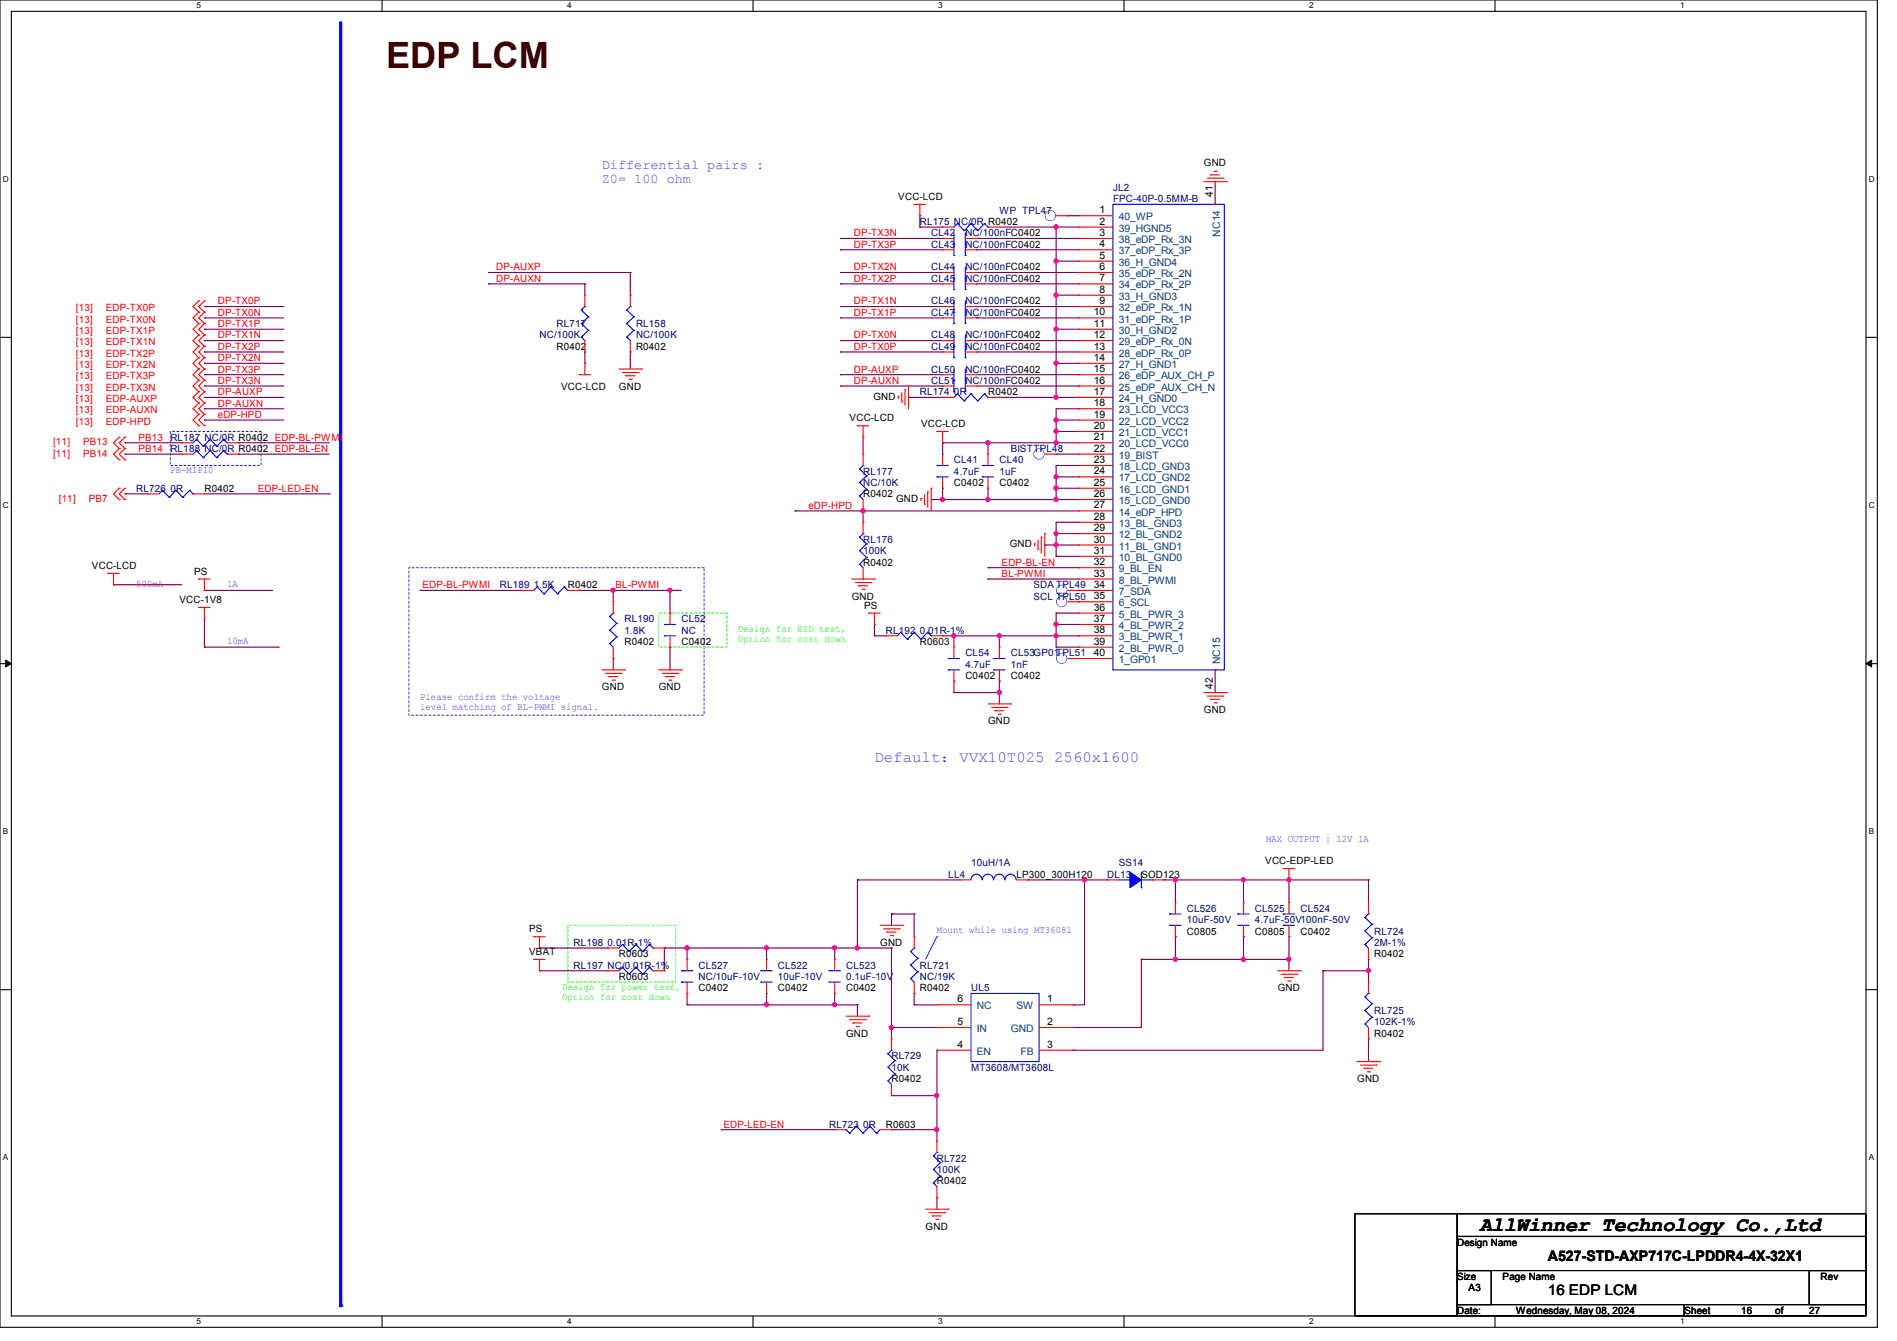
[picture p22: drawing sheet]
<svg xmlns="http://www.w3.org/2000/svg" width="297mm" height="210mm" viewBox="0 0 297 210" stroke-linecap="round" stroke-linejoin="round" font-family="sans-serif">
<defs><g id="words">
<text font-size="5.7" fill="#400000" x="60.4" y="10.6">EDP LCM</text>
<text font-size="3.2" x="231.7" y="192.7">AllWinner Technology Co.,Ltd</text>
<text font-size="2.5" fill="#8000ff" x="136.9" y="119.3">Default：VVX10T025 2560x1600</text>
<g font-size="2.3">
<text x="242.3" y="197.5">A527-STD-AXP717C-LPDDR4-4X-32X1</text>
<text x="242.3" y="202.8">16 EDP LCM</text>
</g>
<g font-size="2.1" fill="#8000ff">
<text x="94.2" y="26.5">Differential pairs :</text>
<text x="94.2" y="28.7">Z0= 100 ohm</text>
</g>
<g font-size="1.6" fill="#000080">
<text x="174.3" y="29.9">JL2</text>
<text x="144" y="35.2">RL175 NC/0R R0402</text>
<text x="156.5" y="33.4">WP TPL47</text>
<text x="174.3" y="31.7">FPC-40P-0.5MM-B</text>
<text x="145.8" y="37">CL42</text>
<text x="145.8" y="38.8">CL43</text>
<text x="151.1" y="37">NC/100nFC0402</text>
<text x="151.1" y="38.8">NC/100nFC0402</text>
<text x="145.8" y="42.3">CL44</text>
<text x="145.8" y="47.7">CL46</text>
<text x="145.8" y="44.1">CL45</text>
<text x="151.1" y="42.3">NC/100nFC0402</text>
<text x="151.1" y="47.7">NC/100nFC0402</text>
<text x="151.1" y="44.1">NC/100nFC0402</text>
<text x="84.5" y="53">NC/100K</text>
<text x="87.1" y="51.2">RL717</text>
<text x="99.6" y="51.2">RL158</text>
<text x="99.6" y="53">NC/100K</text>
<text x="145.8" y="53">CL48</text>
<text x="145.8" y="49.4">CL47</text>
<text x="151.1" y="53">NC/100nFC0402</text>
<text x="151.1" y="49.4">NC/100nFC0402</text>
<text x="145.8" y="54.8">CL49</text>
<text x="145.8" y="58.3">CL50</text>
<text x="151.1" y="54.8">NC/100nFC0402</text>
<text x="151.1" y="58.3">NC/100nFC0402</text>
<text x="144" y="61.9">RL174</text>
<text x="145.8" y="60.1">CL51</text>
<text x="149.4" y="61.9">0R</text>
<text x="151.1" y="60.1">NC/100nFC0402</text>
<text x="26.7" y="69">RL187 NC/0R R0402 EDP-BL-PWMI</text>
<text x="26.7" y="70.8">RL188 NC/0R R0402 EDP-BL-EN</text>
<text x="158.3" y="70.8">BISTTPL48</text>
<text x="21.3" y="77">RL726</text>
<text x="26.7" y="77">0R</text>
<text x="135.1" y="74.3">RL177</text>
<text x="135.1" y="76.1">NC/10K</text>
<text x="149.4" y="72.6">CL41</text>
<text x="149.4" y="74.3">4.7uF</text>
<text x="156.5" y="72.6">CL40</text>
<text x="156.5" y="74.3">1uF</text>
<text x="135.1" y="85">RL176</text>
<text x="135.1" y="86.8">100K</text>
<text x="78.2" y="92.1">RL189</text>
<text x="83.6" y="92.1">1.5K</text>
<text x="161.8" y="93.9">SCL TPL50</text>
<text x="161.8" y="92.1">SDA TPL49</text>
<text x="97.8" y="97.5">RL190</text>
<text x="97.8" y="99.2">1.8K</text>
<text x="106.7" y="97.5">CL52</text>
<text x="106.7" y="99.2">NC</text>
<text x="138.7" y="99.2">RL192</text>
<text x="144" y="99.2">0.01R-1%</text>
<text x="151.1" y="102.8">CL54</text>
<text x="151.1" y="104.6">4.7uF</text>
<text x="158.3" y="102.8">CL53GP01TPL51</text>
<text x="158.3" y="104.6">1nF</text>
<text x="148.5" y="137.5">LL4</text>
<text x="152" y="135.7">10uH/1A</text>
<text x="173.4" y="137.5">DL13</text>
<text x="175.1" y="135.7">SS14</text>
<text x="185.8" y="142.8">CL526</text>
<text x="196.5" y="142.8">CL525</text>
<text x="203.6" y="142.8">CL524</text>
<text x="89.8" y="148.1">RL198</text>
<text x="95.1" y="148.1">0.01R-1%</text>
<text x="185.8" y="144.6">10uF-50V</text>
<text x="196.5" y="144.6">4.7uF-50V100nF-50V</text>
<text x="215.2" y="146.3">RL724</text>
<text x="215.2" y="148.1">2M-1%</text>
<text x="89.8" y="151.7">RL197 NC/0.01R-1%</text>
<text x="109.4" y="151.7">CL527</text>
<text x="109.4" y="153.5">NC/10uF-10V</text>
<text x="121.8" y="151.7">CL522</text>
<text x="121.8" y="153.5">10uF-10V</text>
<text x="132.5" y="151.7">CL523</text>
<text x="132.5" y="153.5">0.1uF-10V</text>
<text x="144" y="151.7">RL721</text>
<text x="144" y="153.5">NC/19K</text>
<text x="152" y="155.2">UL5</text>
<text x="215.2" y="158.8">RL725</text>
<text x="215.2" y="160.6">102K-1%</text>
<text x="139.6" y="165.9">RL729</text>
<text x="139.6" y="167.7">10K</text>
<text x="152" y="167.7">MT3608/MT3608L</text>
<text x="129.8" y="176.6">RL723</text>
<text x="135.1" y="176.6">0R</text>
<text x="146.7" y="181.9">RL722</text>
<text x="146.7" y="183.7">100K</text>
</g>
<g font-size="1.6">
<text x="188.5" y="26">GND</text>
<text x="140.6" y="31.3">VCC-LCD</text>
<text x="172.1" y="35.2">2</text>
<text x="172.1" y="33.4">1</text>
<text x="189.9" y="30.8" transform="rotate(-90 189.9 30.8)">41</text>
<text x="172.1" y="40.5">5</text>
<text x="172.1" y="38.7">4</text>
<text x="172.1" y="37">3</text>
<text x="172.1" y="47.6">9</text>
<text x="172.1" y="45.8">8</text>
<text x="172.1" y="44.1">7</text>
<text x="172.1" y="42.3">6</text>
<text x="171.3" y="53">12</text>
<text x="171.3" y="51.2">11</text>
<text x="171.3" y="49.4">10</text>
<text x="87.1" y="54.8">R0402</text>
<text x="99.6" y="54.8">R0402</text>
<text x="171.3" y="58.3">15</text>
<text x="171.3" y="56.5">14</text>
<text x="171.3" y="54.7">13</text>
<text x="87.8" y="61">VCC-LCD</text>
<text x="96.9" y="61">GND</text>
<text x="133" y="66">VCC-LCD</text>
<text x="136.7" y="62.6">GND</text>
<text x="154.7" y="61.9">R0402</text>
<text x="171.3" y="65.4">19</text>
<text x="171.3" y="63.6">18</text>
<text x="171.3" y="61.8">17</text>
<text x="171.3" y="60.1">16</text>
<text x="144.2" y="66.9">VCC-LCD</text>
<text x="171.3" y="70.7">22</text>
<text x="171.3" y="69">21</text>
<text x="171.3" y="67.2">20</text>
<text x="32" y="77">R0402</text>
<text x="135.1" y="77.9">R0402</text>
<text x="149.4" y="76.1">C0402</text>
<text x="156.5" y="76.1">C0402</text>
<text x="171.3" y="77.9">26</text>
<text x="171.3" y="76.1">25</text>
<text x="171.3" y="74.3">24</text>
<text x="171.3" y="72.5">23</text>
<text x="140.3" y="78.6">GND</text>
<text x="171.3" y="83.2">29</text>
<text x="171.3" y="81.4">28</text>
<text x="171.3" y="79.6">27</text>
<text x="14.4" y="89.1">VCC-LCD</text>
<text x="135.1" y="88.6">R0402</text>
<text x="158.1" y="85.7">GND</text>
<text x="171.3" y="88.5">32</text>
<text x="171.3" y="86.7">31</text>
<text x="171.3" y="85">30</text>
<text x="28.1" y="94.4">VCC-1V8</text>
<text x="30.4" y="90">PS</text>
<text x="88.9" y="92.1">R0402</text>
<text x="133.4" y="93.9">GND</text>
<text x="135.3" y="95.3">PS</text>
<text x="171.3" y="95.6">36</text>
<text x="171.3" y="93.9">35</text>
<text x="171.3" y="92.1">34</text>
<text x="171.3" y="90.3">33</text>
<text x="97.8" y="101">R0402</text>
<text x="106.7" y="101">C0402</text>
<text x="144" y="101">R0603</text>
<text x="171.3" y="101">39</text>
<text x="171.3" y="99.2">38</text>
<text x="171.3" y="97.4">37</text>
<text x="151.1" y="106.3">C0402</text>
<text x="158.3" y="106.3">C0402</text>
<text x="171.3" y="102.7">40</text>
<text x="189.9" y="107.9" transform="rotate(-90 189.9 107.9)">42</text>
<text x="94.2" y="108.1">GND</text>
<text x="103.1" y="108.1">GND</text>
<text x="154.7" y="113.5">GND</text>
<text x="188.5" y="111.7">GND</text>
<text x="159.1" y="137.5">LP300_300H120</text>
<text x="178.7" y="137.5">SOD123</text>
<text x="198.1" y="135.3">VCC-EDP-LED</text>
<text x="82.9" y="146">PS</text>
<text x="82.9" y="149.6">VBAT</text>
<text x="96.9" y="149.9">R0603</text>
<text x="137.8" y="148.1">GND</text>
<text x="185.8" y="146.3">C0805</text>
<text x="196.5" y="146.3">C0805</text>
<text x="203.6" y="146.3">C0402</text>
<text x="215.2" y="149.9">R0402</text>
<text x="96.9" y="153.5">R0603</text>
<text x="109.4" y="155.2">C0402</text>
<text x="121.8" y="155.2">C0402</text>
<text x="132.5" y="155.2">C0402</text>
<text x="144" y="155.2">R0402</text>
<text x="200" y="155.2">GND</text>
<text x="149.9" y="160.5">5</text>
<text x="149.9" y="157">6</text>
<text x="163.9" y="157">1</text>
<text x="163.9" y="160.5">2</text>
<text x="132.5" y="162.3">GND</text>
<text x="149.9" y="164.1">4</text>
<text x="163.9" y="164.1">3</text>
<text x="215.2" y="162.3">R0402</text>
<text x="139.6" y="169.5">R0402</text>
<text x="212.5" y="169.5">GND</text>
<text x="138.7" y="176.6">R0603</text>
<text x="146.7" y="185.5">R0402</text>
<text x="144.9" y="192.6">GND</text>
<text x="228.1" y="195.1">Design Name</text>
<text x="228.1" y="200.4">Size</text>
<text x="229.9" y="202.2">A3</text>
<text x="235.3" y="200.4">Page Name</text>
<text x="285" y="200.4">Rev</text>
<text x="228.1" y="205.7">Date:</text>
<text x="237.4" y="205.7">Wednesday, May 08, 2024</text>
<text x="263.7" y="205.7">Sheet</text>
<text x="272.6" y="205.7">16</text>
<text x="277.9" y="205.7">of</text>
<text x="283.3" y="205.7">27</text>
</g>
<g font-size="1.6" fill="#004080">
<text x="175.1" y="34.5">40_WP</text>
<text x="175.1" y="41.6">36_H_GND4</text>
<text x="175.1" y="39.8">37_eDP_Rx_3P</text>
<text x="175.1" y="38.1">38_eDP_Rx_3N</text>
<text x="175.1" y="36.3">39_HGND5</text>
<text x="191" y="37" transform="rotate(-90 191 37)">NC14</text>
<text x="175.1" y="46.9">33_H_GND3</text>
<text x="175.1" y="45.2">34_eDP_Rx_2P</text>
<text x="175.1" y="43.4">35_eDP_Rx_2N</text>
<text x="175.1" y="52.3">30_H_GND2</text>
<text x="175.1" y="50.5">31_eDP_Rx_1P</text>
<text x="175.1" y="48.7">32_eDP_Rx_1N</text>
<text x="175.1" y="59.4">26_eDP_AUX_CH_P</text>
<text x="175.1" y="57.6">27_H_GND1</text>
<text x="175.1" y="55.8">28_eDP_Rx_0P</text>
<text x="175.1" y="54.1">29_eDP_Rx_0N</text>
<text x="175.1" y="64.7">23_LCD_VCC3</text>
<text x="175.1" y="63">24_H_GND0</text>
<text x="175.1" y="61.2">25_eDP_AUX_CH_N</text>
<text x="175.1" y="71.8">19_BIST</text>
<text x="175.1" y="70.1">20_LCD_VCC0</text>
<text x="175.1" y="68.3">21_LCD_VCC1</text>
<text x="175.1" y="66.5">22_LCD_VCC2</text>
<text x="175.1" y="77.2">16_LCD_GND1</text>
<text x="175.1" y="75.4">17_LCD_GND2</text>
<text x="175.1" y="73.6">18_LCD_GND3</text>
<text x="175.1" y="82.5">13_BL_GND3</text>
<text x="175.1" y="80.7">14_eDP_HPD</text>
<text x="175.1" y="79">15_LCD_GND0</text>
<text x="175.1" y="89.6">9_BL_EN</text>
<text x="175.1" y="87.8">10_BL_GND0</text>
<text x="175.1" y="86.1">11_BL_GND1</text>
<text x="175.1" y="84.3">12_BL_GND2</text>
<text x="175.1" y="95">6_SCL</text>
<text x="175.1" y="93.2">7_SDA</text>
<text x="175.1" y="91.4">8_BL_PWMI</text>
<text x="175.1" y="100.3">3_BL_PWR_1</text>
<text x="175.1" y="98.5">4_BL_PWR_2</text>
<text x="175.1" y="96.7">5_BL_PWR_3</text>
<text x="175.1" y="103.8">1_GP01</text>
<text x="175.1" y="102.1">2_BL_PWR_0</text>
<text x="191" y="104" transform="rotate(-90 191 104)">NC15</text>
<text x="152.9" y="161.6">IN</text>
<text x="152.9" y="158.1">NC</text>
<text x="158.3" y="161.6">GND</text>
<text x="159.1" y="158.1">SW</text>
<text x="152.9" y="165.2">EN</text>
<text x="159.8" y="165.2">FB</text>
</g>
<g font-size="1.6" fill="#f00">
<text x="133.7" y="38.8">DP-TX3P</text>
<text x="133.7" y="37">DP-TX3N</text>
<text x="34.1" y="47.7">DP-TX0P</text>
<text x="77.7" y="44.1">DP-AUXN</text>
<text x="77.7" y="42.3">DP-AUXP</text>
<text x="133.7" y="47.7">DP-TX1N</text>
<text x="133.7" y="42.3">DP-TX2N</text>
<text x="133.7" y="44.1">DP-TX2P</text>
<text x="11.9" y="48.7">[13]</text>
<text x="11.9" y="50.5">[13]</text>
<text x="11.9" y="52.3">[13]</text>
<text x="16.6" y="48.7">EDP-TX0P</text>
<text x="16.6" y="50.5">EDP-TX0N</text>
<text x="16.6" y="52.3">EDP-TX1P</text>
<text x="34.1" y="53">DP-TX1N</text>
<text x="34.1" y="51.2">DP-TX1P</text>
<text x="34.1" y="49.4">DP-TX0N</text>
<text x="133.7" y="53">DP-TX0N</text>
<text x="133.7" y="49.4">DP-TX1P</text>
<text x="11.9" y="54.1">[13]</text>
<text x="11.9" y="55.8">[13]</text>
<text x="11.9" y="57.6">[13]</text>
<text x="11.9" y="59.4">[13]</text>
<text x="16.6" y="54.1">EDP-TX1N</text>
<text x="16.6" y="55.8">EDP-TX2P</text>
<text x="16.6" y="57.6">EDP-TX2N</text>
<text x="16.6" y="59.4">EDP-TX3P</text>
<text x="34.1" y="56.6">DP-TX2N</text>
<text x="34.1" y="54.8">DP-TX2P</text>
<text x="34.1" y="58.3">DP-TX3P</text>
<text x="133.7" y="54.8">DP-TX0P</text>
<text x="133.7" y="58.3">DP-AUXP</text>
<text x="11.9" y="61.2">[13]</text>
<text x="11.9" y="62.9">[13]</text>
<text x="11.9" y="64.7">[13]</text>
<text x="16.6" y="61.2">EDP-TX3N</text>
<text x="16.6" y="62.9">EDP-AUXP</text>
<text x="16.6" y="64.7">EDP-AUXN</text>
<text x="34.1" y="61.9">DP-AUXP</text>
<text x="34.1" y="60.1">DP-TX3N</text>
<text x="34.1" y="65.4">eDP-HPD</text>
<text x="34.1" y="63.7">DP-AUXN</text>
<text x="133.7" y="60.1">DP-AUXN</text>
<text x="8.3" y="69.7">[11]</text>
<text x="8.3" y="71.5">[11]</text>
<text x="11.9" y="66.5">[13]</text>
<text x="13" y="69.7">PB13</text>
<text x="13" y="71.5">PB14</text>
<text x="16.6" y="66.5">EDP-HPD</text>
<text x="21.7" y="69">PB13</text>
<text x="21.7" y="70.8">PB14</text>
<text x="40.3" y="77">EDP-LED-EN</text>
<text x="9.2" y="78.6">[11]</text>
<text x="13.9" y="78.6">PB7</text>
<text x="126.6" y="79.7">eDP-HPD</text>
<text x="156.8" y="88.6">EDP-BL-EN</text>
<text x="66.1" y="92.1">EDP-BL-PWMI</text>
<text x="96.4" y="92.1">BL-PWMI</text>
<text x="156.8" y="90.3">BL-PWMI</text>
<text x="113.2" y="176.6">EDP-LED-EN</text>
</g>
<g font-size="1.6" fill="#8000ff">
<text x="26.7" y="74.1">PB-MIPI0</text>
<text x="21.3" y="91.9">500mA</text>
<text x="35.6" y="91.9">1A</text>
<text x="35.6" y="100.8">10mA</text>
<text x="65.8" y="109.7">Please confirm the voltage</text>
<text x="65.8" y="111.3">level matching of BL-PWMI signal.</text>
<text x="198.2" y="131.9">MAX OUTPUT : 12V 1A</text>
<text x="146.7" y="146.1">Mount while using MT3608l</text>
</g>
<g font-size="1.6" fill="#0f0">
<text x="115.6" y="99">Design for ESD test,</text>
<text x="115.6" y="100.6">Option for cost down</text>
<text x="88" y="155">Design for power test,</text>
<text x="88" y="156.6">Option for cost down</text>
</g>
<g font-size="1.3">
<text x="30.8" y="1.3">5</text>
<text x="88.8" y="1.3">4</text>
<text x="146.9" y="1.3">3</text>
<text x="205" y="1.3">2</text>
<text x="263.1" y="1.3">1</text>
<text x=".5" y="28.4">D</text>
<text x="292.6" y="28.4">D</text>
<text x=".5" y="79.5">C</text>
<text x="292.6" y="79.5">C</text>
<text x=".5" y="130.6">B</text>
<text x="292.6" y="130.6">B</text>
<text x=".5" y="181.7">A</text>
<text x="292.6" y="181.7">A</text>
<text x="30.8" y="207.4">5</text>
<text x="88.8" y="207.4">4</text>
<text x="146.9" y="207.4">3</text>
<text x="205" y="207.4">2</text>
<text x="263.1" y="207.4">1</text>
</g>
</g></defs>
<path d="M0 0h293.9v207.9h-293.9zM1.8 1.8h290.3v204.3h-290.3z" fill="none" stroke="#000" stroke-width=".17"/>
<g fill="#fff">
<path d="M30.8 .2h.7v1.4h-.7z"/>
<path d="M30.8 206.2h.7v1.4h-.7z"/>
</g>
<path d="M59.8 0v1.8M59.8 206.1v1.8" fill="none" stroke="#000" stroke-width=".17"/>
<g fill="#fff">
<path d="M88.8 .2h.7v1.4h-.7z"/>
<path d="M88.8 206.2h.7v1.4h-.7z"/>
</g>
<path d="M117.9 0v1.8M117.9 206.1v1.8" fill="none" stroke="#000" stroke-width=".17"/>
<g fill="#fff">
<path d="M146.9 .2h.7v1.4h-.7z"/>
<path d="M146.9 206.2h.7v1.4h-.7z"/>
</g>
<path d="M176 0v1.8M176 206.1v1.8" fill="none" stroke="#000" stroke-width=".17"/>
<g fill="#fff">
<path d="M205 .2h.7v1.4h-.7z"/>
<path d="M205 206.2h.7v1.4h-.7z"/>
</g>
<path d="M234.1 0v1.8M234.1 206.1v1.8" fill="none" stroke="#000" stroke-width=".17"/>
<g fill="#fff">
<path d="M263.1 .2h.6v1.4h-.6z"/>
<path d="M263.1 206.2h.6v1.4h-.6z"/>
<path d="M.5 27.3h.9v1.4h-.9z"/>
<path d="M292.6 27.3h.9v1.4h-.9z"/>
<path d="M.5 78.4h.9v1.4h-.9z"/>
<path d="M292.6 78.4h.9v1.4h-.9z"/>
</g>
<path d="M0 52.8h1.8M292.1 52.8h1.8" fill="none" stroke="#000" stroke-width=".17"/>
<g fill="#fff">
<path d="M.5 129.5h.8v1.4h-.8z"/>
<path d="M292.6 129.5h.8v1.4h-.8z"/>
</g>
<path d="M0 103.9h1.8M292.1 103.9h1.8" fill="none" stroke="#000" stroke-width=".17"/>
<path d="M.9 103.4l.9 .5-.9 .5zM292.1 103.9l.9-.5v1z" fill="#000" stroke="#000" stroke-width=".16"/>
<g fill="#fff">
<path d="M.5 180.5h.8v1.4h-.8z"/>
<path d="M292.6 180.5h.8v1.4h-.8z"/>
</g>
<path d="M0 155h1.8M292.1 155h1.8" fill="none" stroke="#000" stroke-width=".17"/>
<path d="M53.3 3.6v200.9" fill="none" stroke="#00f" stroke-width=".51"/>
<circle cx="53.3" cy="204.5" r=".25" fill="#00f"/>
<path d="M26.7 67.6h14.2v5.3h-14.2zM64 88.9h46.2v23.1h-46.2z" fill="none" stroke="#8000ff" stroke-width=".17" stroke-dasharray=".3 .3"/>
<path d="M103.1 96h10.7v5.3h-10.7zM88.9 144.9h16.9v8.9h-16.9z" fill="none" stroke="#0f0" stroke-width=".17" stroke-dasharray=".3 .3"/>
<path d="M146.7 146.7h.1M146.7 146.7l-1.8 3.5" fill="none" stroke="#8000ff" stroke-width=".17"/>
<g fill="none" stroke="#800040" stroke-width=".17">
<path d="M131.6 39.1h.1M131.6 37.3h.1M131.6 39.1h16M131.6 37.3h16M144 35.6h.1M144 33.8h.1M144 35.6h3.6M144 33.8v1.8M152.9 39.1h.1M152.9 39.1h16M152.9 37.3h16M156.5 35.6h12.4"/>
<path d="M165.4 35.6h.1M165.4 35.6v26.6M167.1 33.8h.1M167.1 33.8h1.8M168.9 37.3h.1M190.2 32h.1M190.2 28.4v3.6M32 48h.1M32 53.3h.1M32 51.6h.1M32 49.8h.1M32 56.9h.1"/>
<path d="M32 55.1h.1M32 58.7h.1M32 48h12.4M32 53.3h12.4M32 51.6h12.4M32 49.8h12.4M32 56.9h12.4M32 55.1h12.4M32 58.7h12.4M76.5 44.4h.1M76.5 42.7h.1M76.5 42.7h22.2"/>
<path d="M76.5 44.4h15.1M91.6 55.1h.1M91.6 44.4h.1M91.6 44.4v1.8M91.6 55.1v1.8M98.7 42.7h.1M98.7 55.1h.1M98.7 42.7v3.5M98.7 55.1v2.7M131.6 55.1h.1M131.6 53.3h.1M131.6 49.8h.1"/>
<path d="M131.6 48h.1M131.6 42.7h.1M131.6 44.4h.1M131.6 58.7h.1M131.6 48h16M131.6 53.3h16M131.6 49.8h16M131.6 55.1h16M131.6 58.7h16M131.6 42.7h16M131.6 44.4h16M152.9 42.7h.1"/>
<path d="M152.9 44.4h.1M152.9 48h.1M152.9 49.8h.1M152.9 53.3h.1M152.9 55.1h.1M152.9 48h16M152.9 53.3h16M152.9 49.8h16M152.9 55.1h16M152.9 58.7h16M152.9 42.7h16M152.9 44.4h16"/>
<path d="M165.4 56.9h.1M165.4 51.6h.1M165.4 46.2h.1M165.4 40.9h.1M165.4 51.6h3.5M165.4 56.9h3.5M165.4 46.2h3.5M165.4 40.9h3.5M168.9 58.7h.1M19.6 69.3h.1M19.6 71.1h.1M19.6 77.3h.1"/>
<path d="M19.6 69.3h8.8M19.6 71.1h8.8M19.6 77.3h3.5M32 62.2h.1M32 60.5h.1M32 65.8h.1M32 64h.1M32 62.2h12.4M32 60.5h12.4M32 65.8h12.4M32 64h12.4M32 77.3h19.6"/>
<path d="M37.3 69.3h.1M37.3 71.1h.1M37.3 69.3h14.3M37.3 71.1h14.3M51.6 77.3h.1M131.6 60.5h.1M131.6 60.5h16M135.1 68.5h.1M135.1 68.5v2.6M142.2 62.2h.1M142.2 62.2h5.4M145.8 78.2h.1"/>
<path d="M145.8 78.2h23.1M147.6 76.5h.1M147.6 78.2h.1M147.6 69.3h.1M147.6 69.3v1.8M147.6 76.5v1.7M147.6 69.3h21.3M152.9 60.5h16M154.7 76.5h.1M154.7 69.3h.1M154.7 78.2h.1M154.7 69.3v1.8"/>
<path d="M154.7 76.5v1.7M156.5 62.2h12.4M165.4 62.2h.1M165.4 69.3h.1M165.4 65.8h.1M165.4 67.6h.1M165.4 71.1h.1M165.4 72.9h.1M165.4 74.7h.1M165.4 76.5h.1M165.4 78.2h.1M165.4 65.8h3.5"/>
<path d="M165.4 72.9v5.3M165.4 67.6h3.5M165.4 71.1h3.5M165.4 72.9h3.5M165.4 76.5h3.5M165.4 74.7h3.5M168.9 60.5h.1M168.9 64h.1M168.9 78.2h.1M168.9 64h-3.5v5.3M17.8 91.6h.1M17.8 91.6h10.6"/>
<path d="M32 92.5h.1M32 92.5h10.7M32 96.9v4.4M65.8 92.5h.1M65.8 92.5h16M90.7 92.5h.1M90.7 92.5h16M96 92.5h.1M96 92.5v1.7M104.9 96h.1M104.9 92.5h.1M104.9 92.5v3.5"/>
<path d="M124.5 80h.1M124.5 80h44.4M135.1 80h.1M135.1 80v1.8M136.9 99.6h.1M136.9 97.8h.1M136.9 99.6h1.8M136.9 97.8v1.8M147.6 99.6h.1M147.6 99.6h21.3M149.4 99.6h.1M149.4 99.6v1.7"/>
<path d="M154.7 90.7h.1M154.7 88.9h.1M154.7 90.7h14.2M154.7 88.9h14.2M156.5 99.6h.1M156.5 99.6v1.7M163.6 85.3h.1M163.6 85.3h5.3M165.4 81.8h.1M165.4 83.6h.1M165.4 87.1h.1M165.4 85.3h.1"/>
<path d="M165.4 99.6h.1M165.4 97.8h.1M165.4 96h.1M165.4 81.8v5.3M165.4 96v5.3M165.4 81.8h3.5M165.4 87.1h3.5M165.4 83.6h3.5M165.4 97.8h3.5M165.4 96h3.5M168.9 99.6h.1M32 101.3h.1"/>
<path d="M32 101.3h11.6M43.6 101.3h.1M96 103.1h.1M96 103.1v1.8M104.9 104.9h.1M104.9 101.3v3.6M149.4 106.7h.1M149.4 108.5h.1M149.4 106.7v1.8M149.4 108.5h7.1M156.5 106.7h.1M156.5 108.5h.1"/>
<path d="M156.5 106.7v3.5M165.4 101.3h.1M165.4 101.3h3.5M190.2 104.9h.1M190.2 104.9v3.6M134.2 137.8h.1M134.2 137.8v10.7M134.2 137.8h16M160.9 137.8h.1M160.9 137.8h12.5M169.8 137.8h.1M169.8 137.8v19.6h-1.8"/>
<path d="M182.2 137.8h.1M182.2 137.8h32M184 137.8h.1M184 137.8v3.6M194.7 137.8h.1M194.7 137.8v3.6M201.8 137.8h.1M201.8 137.8v3.6M214.2 137.8h.1M214.2 137.8v3.6M84.5 152h.1M84.5 148.5h.1"/>
<path d="M84.5 152h10.6M84.5 148.5h10.6M104 148.5h.1M104 148.5v3.5M104 148.5h35.6M107.6 148.5h.1M107.6 155.6h.1M107.6 157.4h.1M107.6 157.4h26.6M107.6 148.5v1.7M107.6 155.6v1.8M120 148.5h.1"/>
<path d="M120 157.4h.1M120 155.6h.1M120 148.5v1.7M120 155.6v1.8M130.7 148.5h.1M130.7 155.6h.1M130.7 157.4h.1M130.7 148.5v1.7M130.7 155.6v1.8M134.2 157.4h.1M134.2 148.5h.1M134.2 157.4v1.7"/>
<path d="M139.6 143.1h.1M139.6 148.5h.1M139.6 143.1v1.8M139.6 148.5v14.2M139.6 143.1h3.5M143.1 157.4h.1M143.1 155.6h.1M143.1 143.1h.1M143.1 157.4h3.6M143.1 143.1v3.6M143.1 155.6v1.8M168 157.4h.1"/>
<path d="M178.7 150.2h.1M178.7 150.2v10.7h-10.7M178.7 150.2h23.1M184 146.7h.1M184 150.2h.1M184 146.7v3.5M194.7 146.7h.1M194.7 150.2h.1M194.7 146.7v3.5M201.8 146.7h.1M201.8 150.2h.1M201.8 146.7v5.3"/>
<path d="M207.1 152h.1M207.1 152h7.1M207.1 152v12.5h-39.1M214.2 150.2h.1M214.2 152h.1M214.2 150.2v3.6M112.9 176.9h.1M112.9 176.9h17.8M139.6 160.9h.1M139.6 176.9h.1M139.6 171.6h7.1M139.6 176.9h7.1"/>
<path d="M139.6 160.9h7.1M146.7 176.9h.1M146.7 171.6h.1M146.7 164.5v14.2M168 160.9h.1M168 164.5h.1M214.2 162.7h.1M214.2 162.7v3.5M146.7 187.6h.1M146.7 187.6v1.8"/>
</g>
<g fill="#f0f" stroke="#f0f" stroke-width=".17">
<circle cx="165.3" cy="40.9" r=".32"/>
<circle cx="165.3" cy="35.5" r=".32"/>
<circle cx="165.3" cy="56.9" r=".32"/>
<circle cx="165.3" cy="51.5" r=".32"/>
<circle cx="165.3" cy="46.2" r=".32"/>
<circle cx="165.3" cy="62.2" r=".32"/>
<circle cx="165.3" cy="69.3" r=".32"/>
<circle cx="165.3" cy="67.5" r=".32"/>
<circle cx="165.3" cy="65.8" r=".32"/>
<circle cx="154.7" cy="78.2" r=".32"/>
<circle cx="147.6" cy="78.2" r=".32"/>
<circle cx="165.3" cy="78.2" r=".32"/>
<circle cx="165.3" cy="76.4" r=".32"/>
<circle cx="165.3" cy="74.7" r=".32"/>
<circle cx="154.7" cy="69.3" r=".32"/>
<circle cx="135.1" cy="80" r=".32"/>
<circle cx="165.3" cy="83.5" r=".32"/>
<circle cx="165.3" cy="85.3" r=".32"/>
<circle cx="96" cy="92.4" r=".32"/>
<circle cx="104.9" cy="92.4" r=".32"/>
<circle cx="149.3" cy="99.5" r=".32"/>
<circle cx="156.4" cy="108.4" r=".32"/>
<circle cx="156.4" cy="99.5" r=".32"/>
<circle cx="165.3" cy="99.5" r=".32"/>
<circle cx="165.3" cy="97.8" r=".32"/>
<circle cx="146.7" cy="171.6" r=".32"/>
<circle cx="146.7" cy="176.9" r=".32"/>
<circle cx="139.6" cy="160.9" r=".32"/>
<circle cx="130.7" cy="148.4" r=".32"/>
<circle cx="130.7" cy="157.3" r=".32"/>
<circle cx="134.2" cy="148.4" r=".32"/>
<circle cx="169.8" cy="137.8" r=".32"/>
<circle cx="194.7" cy="137.8" r=".32"/>
<circle cx="184" cy="137.8" r=".32"/>
<circle cx="194.7" cy="150.2" r=".32"/>
<circle cx="184" cy="150.2" r=".32"/>
<circle cx="201.8" cy="150.2" r=".32"/>
<circle cx="201.8" cy="137.8" r=".32"/>
<circle cx="214.2" cy="152" r=".32"/>
<circle cx="120" cy="148.4" r=".32"/>
<circle cx="107.5" cy="148.4" r=".32"/>
<circle cx="120" cy="157.3" r=".32"/>
</g>
<g fill="none" stroke="#f00" stroke-width=".17">
<path d="M143.1 32h.1M143.1 32h1.8M144 33.8h.1M144 32v1.8M147.6 37.3h.1M147.6 35.6h.1M147.6 39.1h.1M147.6 37.3h1.8M147.6 35.6h1.8M147.6 39.1h1.8M151.1 37.3h1.8M151.1 39.1h1.8"/>
<path d="M152.9 37.3h.1M152.9 39.1h.1M154.7 35.6h1.8M156.5 35.6h.1M165.4 33.8h1.7M167.1 33.8h.1M168.9 39.1h.1M168.9 37.3h.1M168.9 35.6h.1M168.9 33.8h.1M168.9 33.8h5.3M168.9 37.3h5.3"/>
<path d="M168.9 35.6h5.3M168.9 39.1h5.3M188.5 28.4h3.5M189 27.9h2.5M189.5 27.4h.1M189.5 27.4h1.5M190.1 26.8h.3M190.2 32h.1M190.4 26.8h.1M191.5 27.9h.1M192 28.4h.1M31.1 47.1h.1"/>
<path d="M31.1 48.9h.1M31.1 50.7h.1M31.1 52.5h.1M31.1 54.2h.1M31.1 56h.1M31.1 57.8h.1M31.1 59.6h.1M31.1 47.1l-.9 .9 .9 .9M31.1 48.9l-.9 .9 .9 .9M31.1 50.7l-.9 .9 .9 .9M31.1 52.5l-.9 .8 .9 .9M31.1 54.2l-.9 .9 .9 .9"/>
<path d="M31.1 56l-.9 .9 .9 .9M31.1 57.8l-.9 .9 .9 .9M31.1 59.6l-.9 .9 .9 .8M32 47.1h.1M32 48.9h.1M32 50.7h.1M32 52.5h.1M32 54.2h.1M32 56h.1M32 57.8h.1M32 59.6h.1M32 47.1l-.9 .9 .9 .9"/>
<path d="M32 48.9l-.9 .9 .9 .9M32 50.7l-.9 .9 .9 .9M32 52.5l-.9 .8 .9 .9M32 54.2l-.9 .9 .9 .9M32 56l-.9 .9 .9 .9M32 57.8l-.9 .9 .9 .9M32 59.6l-.9 .9 .9 .8M90.7 58.7h.1M90.7 58.7h1.8M91.6 56.9h.1M91.6 55.1h.1M91.6 46.2h.1"/>
<path d="M91.6 46.2v1.8M91.6 53.3v1.8M91.6 56.9v1.8M96.9 57.8h3.6M97.5 58.3h2.4M98 58.8h.1M98 58.8h1.4M98.5 59.4h.3M98.7 55.1h.1M98.7 46.2h.1M98.7 46.2v1.8M98.7 53.3v1.8"/>
<path d="M98.8 59.4h.1M99.9 58.3h.1M100.5 57.8h.1M147.6 53.3h.1M147.6 42.7h.1M147.6 48h.1M147.6 49.8h.1M147.6 55.1h.1M147.6 44.4h.1M147.6 58.7h.1M147.6 58.7h1.8M147.6 53.3h1.8"/>
<path d="M147.6 42.7h1.8M147.6 48h1.8M147.6 55.1h1.8M147.6 49.8h1.8M147.6 44.4h1.8M151.1 58.7h1.8M151.1 53.3h1.8M151.1 42.7h1.8M151.1 48h1.8M151.1 55.1h1.8M151.1 49.8h1.8M151.1 44.4h1.8"/>
<path d="M152.9 53.3h.1M152.9 42.7h.1M152.9 48h.1M152.9 49.8h.1M152.9 55.1h.1M152.9 44.4h.1M152.9 58.7h.1M168.9 58.7h.1M168.9 56.9h.1M168.9 55.1h.1M168.9 53.3h.1M168.9 51.6h.1"/>
<path d="M168.9 49.8h.1M168.9 48h.1M168.9 46.2h.1M168.9 44.4h.1M168.9 42.7h.1M168.9 40.9h.1M168.9 58.7h5.3M168.9 53.3h5.3M168.9 42.7h5.3M168.9 48h5.3M168.9 56.9h5.3M168.9 55.1h5.3"/>
<path d="M168.9 51.6h5.3M168.9 49.8h5.3M168.9 46.2h5.3M168.9 44.4h5.3M168.9 40.9h5.3M18.7 68.5h.1M18.7 70.2h.1M18.7 72h.1M18.7 76.5h.1M18.7 78.2h.1M18.7 68.5l-.9 .8 .9 .9M18.7 70.2l-.9 .9 .9 .9"/>
<path d="M18.7 76.5l-.9 .8 .9 .9M19.6 68.5h.1M19.6 70.2h.1M19.6 72h.1M19.6 76.5h.1M19.6 78.2h.1M19.6 68.5l-.9 .8 .9 .9M19.6 70.2l-.9 .9 .9 .9M19.6 76.5l-.9 .8 .9 .9M23.1 77.3h.1M23.1 77.3h1.8M28.4 69.3h.1"/>
<path d="M28.4 71.1h.1M28.4 71.1h1.8M28.4 69.3h1.8M30.2 77.3h1.8M31.1 61.3h.1M31.1 63.1h.1M31.1 64.9h.1M31.1 66.7h.1M31.1 61.3l-.9 .9 .9 .9M31.1 63.1l-.9 .9 .9 .9M31.1 64.9l-.9 .9 .9 .9M32 61.3h.1"/>
<path d="M32 63.1h.1M32 64.9h.1M32 66.7h.1M32 77.3h.1M32 61.3l-.9 .9 .9 .9M32 63.1l-.9 .9 .9 .9M32 64.9l-.9 .9 .9 .9M35.6 71.1h1.7M35.6 69.3h1.7M37.3 69.3h.1M37.3 71.1h.1M134.2 66.7h.1"/>
<path d="M134.2 66.7h1.8M135.1 68.5h.1M135.1 71.1h.1M135.1 66.7v1.8M135.1 71.1v1.8M135.1 78.2v1.8M140.6 62.1h.1M140.6 62.1v.3M141.2 62.9h.1M141.2 61.5v1.4M141.7 61h.1M141.7 61v2.5"/>
<path d="M142.2 60.5h.1M142.2 60.5v3.5M144.2 78.1h.1M144.2 78.1v.3M144.7 79h.1M144.7 77.5v1.5M145.2 77h.1M145.2 77v2.5M145.8 76.5h.1M145.8 76.5v3.5M146.7 67.6h.1M146.7 67.6h1.8"/>
<path d="M147.6 69.3h.1M147.6 71.1h.1M147.6 76.5h.1M147.6 62.2h.1M147.6 60.5h.1M147.6 67.6v1.7M147.6 71.1v1.8M147.6 74.7v1.8M147.6 62.2h1.8M147.6 60.5h1.8M151.1 60.5h1.8M152.9 60.5h.1"/>
<path d="M154.7 71.1h.1M154.7 76.5h.1M154.7 71.1v1.8M154.7 74.7v1.8M154.7 62.2h1.8M156.5 62.2h.1M163.6 71.1h1.8M165.4 71.1h.1M168.9 78.2h.1M168.9 76.5h.1M168.9 74.7h.1M168.9 72.9h.1"/>
<path d="M168.9 71.1h.1M168.9 69.3h.1M168.9 67.6h.1M168.9 65.8h.1M168.9 64h.1M168.9 62.2h.1M168.9 60.5h.1M168.9 67.6h5.3M168.9 71.1h5.3M168.9 69.3h5.3M168.9 62.2h5.3M168.9 60.5h5.3"/>
<path d="M168.9 78.2h5.3M168.9 76.5h5.3M168.9 74.7h5.3M168.9 72.9h5.3M168.9 65.8h5.3M168.9 64h5.3M16.9 89.8h.1M16.9 89.8h1.8M17.8 91.6h.1M17.8 89.8v1.8M31.1 90.7h.1M31.1 95.1h.1"/>
<path d="M31.1 90.7h1.8M31.1 95.1h1.8M32 92.5h.1M32 96.9h.1M32 90.7v1.8M32 95.1v1.8M81.8 92.5h.1M81.8 92.5h1.8M88.9 92.5h1.8M90.7 92.5h.1M96 94.2h.1M96 94.2v1.8"/>
<path d="M104.9 96h.1M104.9 96v1.8M104.9 99.6v1.7M133.3 90.7h3.6M133.9 91.2h2.5M134.4 91.7h.1M134.4 91.7h1.4M135 92.3h.3M135.1 80h.1M135.1 90.7h.1M135.1 81.8h.1M135.1 81.8v1.8"/>
<path d="M135.1 88.9v1.8M135.3 92.3h.1M136 96h.1M136 96h1.8M136.4 91.2h.1M136.9 90.7h.1M136.9 97.8h.1M136.9 96v1.8M138.7 99.6h.1M138.7 99.6h1.8M145.8 99.6h1.8M147.6 99.6h.1"/>
<path d="M162 85.2h.1M162 85.2v.3M162.5 86.1h.1M162.5 84.6v1.5M163 84.1h.1M163 84.1v2.5M163.6 83.6h.1M163.6 83.6v3.5M167.1 94.2h7.1M167.1 92.5h7.1M168.9 94.2h.1M168.9 99.6h.1"/>
<path d="M168.9 97.8h.1M168.9 96h.1M168.9 92.5h.1M168.9 90.7h.1M168.9 88.9h.1M168.9 87.1h.1M168.9 85.3h.1M168.9 83.6h.1M168.9 81.8h.1M168.9 80h.1M168.9 90.7h5.3M168.9 96h5.3"/>
<path d="M168.9 99.6h5.3M168.9 97.8h5.3M168.9 88.9h5.3M168.9 87.1h5.3M168.9 85.3h5.3M168.9 83.6h5.3M168.9 81.8h5.3M168.9 80h5.3M94.2 104.9h3.6M94.8 105.5h2.4M95.3 106h.1M95.3 106h1.4"/>
<path d="M95.8 106.5h.4M96 103.1h.1M96 101.3v1.8M96.2 106.5h.1M97.2 105.5h.1M97.8 104.9h.1M103.1 104.9h3.6M103.7 105.5h2.4M104.2 106h.1M104.2 106h1.4M104.7 106.5h.4M104.9 101.3h.1"/>
<path d="M105.1 106.5h.1M106.1 105.5h.1M106.7 104.9h.1M149.4 101.3h.1M149.4 106.7h.1M149.4 101.3v1.8M149.4 104.9v1.8M154.7 110.2h3.5M155.2 110.8h2.5M155.7 111.3h.1M155.7 111.3h1.5M156.3 111.8h.3"/>
<path d="M156.5 101.3h.1M156.5 106.7h.1M156.5 101.3v1.8M156.5 104.9v1.8M156.6 111.8h.1M157.7 110.8h.1M158.2 110.2h.1M167.1 103.1h7.1M168.9 103.1h.1M168.9 101.3h.1M168.9 101.3h5.3M188.5 108.5h3.5"/>
<path d="M189 109h2.5M189.5 109.5h.1M189.5 109.5h1.5M190.1 110.1h.3M190.2 104.9h.1M190.4 110.1h.1M191.5 109h.1M192 108.5h.1M150.2 137.8h.1M150.2 137.8h1.8M159.1 137.8h1.8M160.9 137.8h.1"/>
<path d="M173.4 137.8h.1M173.4 137.8h1.7M180.5 137.8h1.7M182.2 137.8h.1M200.9 136h.1M200.9 136h1.8M201.8 137.8h.1M201.8 136v1.8M83.6 146.7h.1M83.6 150.2h.1M83.6 146.7h1.7M83.6 150.2h1.7"/>
<path d="M84.5 148.5h.1M84.5 152h.1M84.5 146.7v1.8M84.5 150.2v1.8M95.1 152h.1M95.1 148.5h.1M95.1 152h1.8M95.1 148.5h1.8M102.2 152h1.8M102.2 148.5h1.8M104 152h.1M104 148.5h.1"/>
<path d="M107.6 150.2h.1M107.6 155.6h.1M107.6 150.2v1.8M107.6 153.8v1.8M120 150.2h.1M120 155.6h.1M120 150.2v1.8M120 153.8v1.8M130.7 150.2h.1M130.7 155.6h.1M130.7 150.2v1.8M130.7 153.8v1.8"/>
<path d="M132.5 159.1h3.5M133 159.7h2.5M135.5 159.7h.1M136 159.1h.1M137.8 144.9h3.6M138.3 145.5h2.5M138.9 146h.1M138.9 146h1.4M139.4 146.5h.3M139.7 146.5h.1M140.8 145.5h.1M141.4 144.9h.1"/>
<path d="M143.1 155.6h.1M143.1 146.7h.1M143.1 146.7v1.8M143.1 153.8v1.8M146.7 157.4h.1M146.7 157.4h5.3M162.7 157.4h5.3M168 157.4h.1M184 141.4h.1M184 146.7h.1M184 141.4v1.7M184 144.9v1.8"/>
<path d="M194.7 141.4h.1M194.7 146.7h.1M194.7 141.4v1.7M194.7 144.9v1.8M200 152h3.6M200.6 152.6h2.4M201.1 153.1h.1M201.1 153.1h1.4M201.6 153.6h.4M201.8 141.4h.1M201.8 146.7h.1M201.8 141.4v1.7"/>
<path d="M201.8 144.9v1.8M202 153.6h.1M203 152.6h.1M203.6 152h.1M214.2 150.2h.1M214.2 141.4h.1M214.2 153.8h.1M214.2 141.4v1.7M214.2 148.5v1.7M214.2 153.8v1.8M130.7 176.9h.1M130.7 176.9h1.8"/>
<path d="M133.5 160.2h.1M133.5 160.2h1.5M134.1 160.7h.3M134.4 160.7h.1M137.8 176.9h1.8M139.6 176.9h.1M139.6 171.6h.1M139.6 162.7h.1M139.6 162.7v1.8M139.6 169.8v1.8M146.7 178.7h.1M146.7 164.5h.1"/>
<path d="M146.7 160.9h.1M146.7 178.7v1.8M146.7 160.9h5.3M146.7 164.5h5.3M162.7 160.9h5.3M162.7 164.5h5.3M168 160.9h.1M168 164.5h.1M212.5 166.2h3.5M213 166.8h2.5M213.5 167.3h.1M213.5 167.3h1.5"/>
<path d="M214.1 167.9h.3M214.2 162.7h.1M214.2 160.9v1.8M214.4 167.9h.1M215.5 166.8h.1M216 166.2h.1M144.9 189.4h3.6M145.5 189.9h2.4M146 190.4h.1M146 190.4h1.4M146.5 191h.4M146.7 187.6h.1"/>
<path d="M146.7 185.8v1.8M146.9 191h.1M147.9 189.9h.1M148.5 189.4h.1"/>
</g>
<path d="M212.1 190.1h16v16h-16zM228.1 190.1h64v3.5h-64zM228.1 193.6h64v5.4h-64zM228.1 199h5.4v5.3h-5.4zM283.3 199h8.8v5.3h-8.8zM228.1 204.3h35.6v1.8h-35.6zM263.7 204.3h28.4v1.8h-28.4z" fill="none" stroke="#000" stroke-width=".17"/>
<g fill="none" stroke="#00f" stroke-width=".17">
<path d="M149.4 38.2h.1M149.4 36.4v3.6M149.9 35h.1M149.9 35l-.5 .6M149.9 35l1.1 1.1M151 36.1h.1M151.1 38.2h.1M151.1 36.4v3.6M152 35h.1M152 35l-1 1.1M152 35l1.1 1.1M153.1 36.1h.1"/>
<path d="M154.1 35h.1M154.1 35l-1 1.1M154.1 35l.6 .6M154.7 35.6h.1M174.2 32h17.5v72.9h-17.5zM91 52.8h.1M91 50.7h.1M91 48.6h.1M91 52.8l.6 .5M91 50.7l1.1 1M91 48.6l1.1 1M91.6 48h.1"/>
<path d="M91.6 48l-.6 .6M92.1 51.7h.1M92.1 49.6h.1M92.1 51.7l-1.1 1.1M92.1 49.6l-1.1 1.1M98.1 52.8h.1M98.1 50.7h.1M98.1 48.6h.1M98.1 52.8l.6 .5M98.1 50.7l1.1 1M98.1 48.6l1.1 1M98.7 48h.1"/>
<path d="M98.7 48l-.6 .6M99.2 51.7h.1M99.2 49.6h.1M99.2 51.7l-1.1 1.1M99.2 49.6l-1.1 1.1M149.4 54.2h.1M149.4 43.6h.1M149.4 48.9h.1M149.4 40h.1M149.4 50.7h.1M149.4 56h.1M149.4 45.3h.1"/>
<path d="M149.4 59.6h.1M149.4 41.8v3.5M149.4 47.1v3.6M149.4 52.5v3.5M149.4 57.8v3.5M151.1 54.2h.1M151.1 43.6h.1M151.1 48.9h.1M151.1 40h.1M151.1 50.7h.1M151.1 56h.1M151.1 45.3h.1"/>
<path d="M151.1 59.6h.1M151.1 41.8v3.5M151.1 47.1v3.6M151.1 52.5v3.5M151.1 57.8v3.5M25.4 76.8h.1M25.4 76.8l-.5 .5M25.4 76.8l1.1 1.1M26.5 77.9h.1M27.6 76.8h.1M27.6 76.8l-1.1 1.1M27.6 76.8l1 1.1"/>
<path d="M28.6 77.9h.1M29.7 76.8h.1M29.7 76.8l-1.1 1.1M29.7 76.8l.5 .5M30.2 77.3h.1M30.8 68.8h.1M30.8 70.6h.1M30.8 68.8l-.6 .5M30.8 68.8l1 1.1M30.8 70.6l-.6 .5M30.8 70.6l1 1.1M31.8 69.9h.1"/>
<path d="M31.8 71.7h.1M32.9 68.8h.1M32.9 70.6h.1M32.9 68.8l-1.1 1.1M32.9 68.8l1.1 1.1M32.9 70.6l-1.1 1.1M32.9 70.6l1.1 1.1M34 69.9h.1M34 71.7h.1M35 68.8h.1M35 70.6h.1M35 68.8l-1 1.1"/>
<path d="M35 68.8l.6 .5M35 70.6l-1 1.1M35 70.6l.6 .5M35.6 69.3h.1M35.6 71.1h.1M134.6 77.7h.1M134.6 75.6h.1M134.6 73.4h.1M134.6 77.7l.5 .5M134.6 75.6l1.1 1M134.6 73.4l1.1 1.1M135.1 72.9h.1"/>
<path d="M135.1 72.9l-.5 .5M135.7 76.6h.1M135.7 74.5h.1M135.7 76.6l-1.1 1.1M135.7 74.5l-1.1 1.1M146.7 72.9h.1M146.7 74.7h.1M146.7 72.9h1.8M146.7 74.7h1.8M149.4 61.3h.1M149.9 61.7h.1M149.9 61.7l-.5 .5"/>
<path d="M149.9 61.7l1.1 1.1M151 62.8h.1M151.1 61.3h.1M152 61.7h.1M152 61.7l-1 1.1M152 61.7l1.1 1.1M153.1 62.8h.1M153.8 72.9h.1M153.8 74.7h.1M153.8 72.9h1.8M153.8 74.7h1.8M154.1 61.7h.1"/>
<path d="M154.1 61.7l-1 1.1M154.1 61.7l.6 .5M154.7 62.2h.1M84.1 91.9h.1M84.1 91.9l-.5 .6M84.1 91.9l1.1 1.1M85.2 93h.1M86.2 91.9h.1M86.2 91.9l-1 1.1M86.2 91.9l1.1 1.1M87.3 93h.1M88.3 91.9h.1"/>
<path d="M88.3 91.9l-1 1.1M88.3 91.9l.6 .6M88.9 92.5h.1M95.5 98.7h.1M95.5 96.6h.1M95.5 98.7l1.1 1M95.5 96.6l1.1 1M96 96h.1M96 96l-.5 .6M96.6 99.7h.1M96.6 97.6h.1M96.6 99.7l-1.1 1.1"/>
<path d="M96.6 97.6l-1.1 1.1M104 97.8h.1M104 99.6h.1M104 97.8h1.8M104 99.6h1.8M134.6 88.3h.1M134.6 86.2h.1M134.6 84.1h.1M134.6 88.3l.5 .6M134.6 86.2l1.1 1.1M134.6 84.1l1.1 1.1M135.1 83.6h.1"/>
<path d="M135.1 83.6l-.5 .5M135.7 87.3h.1M135.7 85.2h.1M135.7 87.3l-1.1 1M135.7 85.2l-1.1 1M141 99h.1M141 99l-.5 .6M141 99l1.1 1.1M143.1 99h.1M143.1 99l-1 1.1M143.1 99l1.1 1.1M145.2 99h.1"/>
<path d="M145.2 99l-1 1.1M145.2 99l.6 .6M145.8 99.6h.1M95.5 100.8h.1M95.5 100.8l.5 .5M142.1 100.1h.1M144.2 100.1h.1M148.5 103.1h.1M148.5 104.9h.1M148.5 103.1h1.7M148.5 104.9h1.7M155.6 103.1h.1"/>
<path d="M155.6 104.9h.1M155.6 103.1h1.8M155.6 104.9h1.8M152 137.8a.87 .87 0 0 1 .9-.9 .87 .87 0 0 1 .9 .9M153.8 137.8a.87 .87 0 0 1 .9-.9 .87 .87 0 0 1 .8 .9M155.6 137.8a.87 .87 0 0 1 .8-.9 .87 .87 0 0 1 .9 .9M157.4 137.8a.87 .87 0 0 1 .8-.9 .87 .87 0 0 1 .9 .9M175.1 137.8h1.8M176.9 137.8h.1M178.7 139h.1M178.7 136.6v2.4M178.7 137.8h1.8"/>
<path d="M180.5 137.8h.1M97.5 151.5h.1M97.5 147.9h.1M97.5 151.5l-.6 .5M97.5 151.5l1 1.1M97.5 147.9l-.6 .6M97.5 147.9l1 1.1M98.5 152.6h.1M98.5 149h.1M99.6 151.5h.1M99.6 147.9h.1M99.6 151.5l-1.1 1.1"/>
<path d="M99.6 151.5l1 1.1M99.6 147.9l-1.1 1.1M99.6 147.9l1 1.1M100.6 152.6h.1M100.6 149h.1M101.7 151.5h.1M101.7 147.9h.1M101.7 151.5l-1.1 1.1M101.7 151.5l.5 .5M101.7 147.9l-1.1 1.1M101.7 147.9l.5 .6M102.2 152h.1"/>
<path d="M102.2 148.5h.1M106.7 152h.1M106.7 153.8h.1M106.7 152h1.8M106.7 153.8h1.8M119.1 152h.1M119.1 153.8h.1M119.1 152h1.8M119.1 153.8h1.8M129.8 152h.1M129.8 153.8h.1M129.8 152h1.8"/>
<path d="M129.8 153.8h1.8M142.6 153.2h.1M142.6 151.1h.1M142.6 149h.1M142.6 153.2l.5 .6M142.6 151.1l1.1 1.1M142.6 149l1.1 1.1M143.1 148.5h.1M143.1 148.5l-.5 .5M143.7 152.2h.1M143.7 150.1h.1M143.7 152.2l-1.1 1"/>
<path d="M143.7 150.1l-1.1 1M152 155.6h10.7v10.6h-10.7zM183.1 143.1h.1M183.1 144.9h.1M183.1 143.1h1.8M183.1 144.9h1.8M193.8 143.1h.1M193.8 144.9h.1M193.8 143.1h1.8M193.8 144.9h1.8M200.9 143.1h.1M200.9 144.9h.1"/>
<path d="M200.9 143.1h1.8M200.9 144.9h1.8M213.7 147.9h.1M213.7 145.8h.1M213.7 143.7h.1M213.7 158.2h.1M213.7 156.1h.1M213.7 147.9l.5 .6M213.7 145.8l1.1 1.1M213.7 143.7l1.1 1M213.7 158.2l1.1 1.1M213.7 156.1l1.1 1.1"/>
<path d="M214.2 143.1h.1M214.2 155.6h.1M214.2 143.1l-.5 .6M214.2 155.6l-.5 .5M214.8 146.9h.1M214.8 144.7h.1M214.8 159.3h.1M214.8 157.2h.1M214.8 146.9l-1.1 1M214.8 144.7l-1.1 1.1M214.8 159.3l-1.1 1.1M214.8 157.2l-1.1 1"/>
<path d="M132.5 176.9h.1M132.5 176.9l.5 .6M133 177.5h.1M134.1 176.4h.1M134.1 176.4l1 1.1M134.1 176.4l-1.1 1.1M135.1 177.5h.1M136.2 176.4h.1M136.2 176.4l1 1.1M136.2 176.4l-1.1 1.1M137.2 177.5h.1M137.8 176.9l-.6 .6"/>
<path d="M139 169.2h.1M139 167.1h.1M139 165h.1M139 169.2l.6 .6M139 167.1l1.1 1.1M139 165l1.1 1.1M139.6 164.5h.1M139.6 164.5l-.6 .5M140.1 168.2h.1M140.1 166.1h.1M140.1 168.2l-1.1 1M140.1 166.1l-1.1 1"/>
<path d="M213.7 160.4h.1M213.7 160.4l.5 .5M146.1 185.3h.1M146.1 183.1h.1M146.1 181h.1M146.1 185.3l.6 .5M146.1 183.1l1.1 1.1M146.1 181l1.1 1.1M146.7 180.5h.1M146.7 180.5l-.6 .5M147.2 184.2h.1M147.2 182.1h.1"/>
<path d="M147.2 184.2l-1.1 1.1M147.2 182.1l-1.1 1"/>
<circle cx="164.4" cy="33.8" r=".87"/>
<circle cx="162.7" cy="71.1" r=".87"/>
<circle cx="166.2" cy="94.2" r=".87"/>
<circle cx="166.2" cy="92.4" r=".87"/>
<circle cx="166.2" cy="103.1" r=".87"/>
</g>
<path d="M176.9 136.6l1.8 1.2-1.8 1.2z" fill-rule="evenodd" fill="#00f" stroke="#00f" stroke-width=".17"/>
<use href="#words"/>
</svg>
